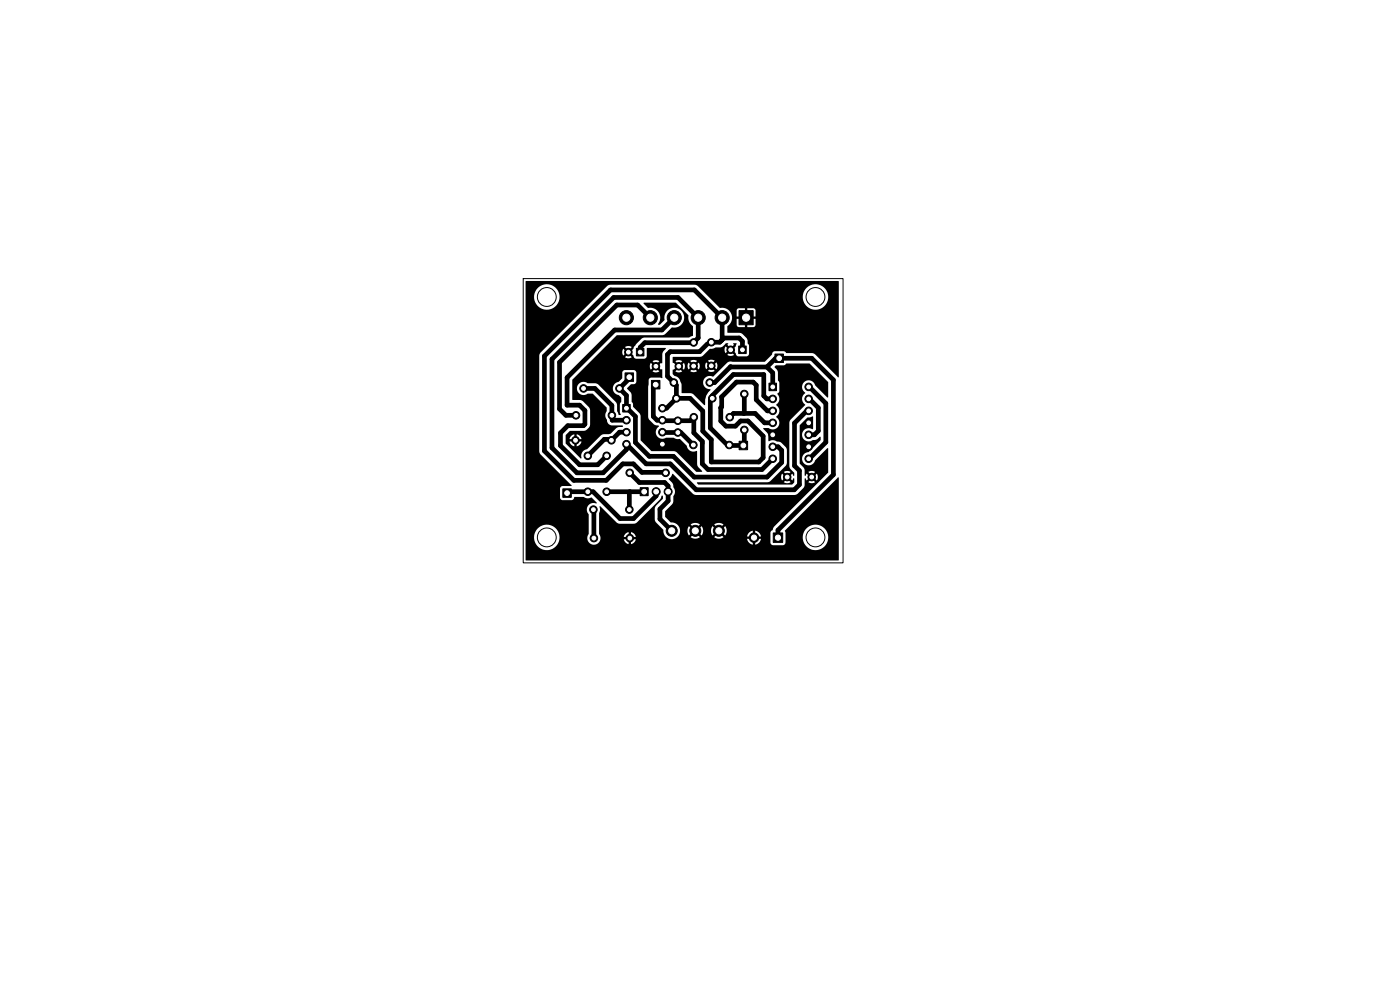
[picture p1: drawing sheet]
<svg xmlns="http://www.w3.org/2000/svg" width="297mm" height="210mm" viewBox="0 0 297 210" stroke-linecap="round" stroke-linejoin="round" font-family="sans-serif">
<g fill="none" stroke="#000" stroke-width=".21">
<path d="M111 59.1h67.9v60.3h-67.9z"/>
<circle cx="116" cy="63" r="2"/>
<circle cx="173" cy="63" r="2"/>
<circle cx="116" cy="114" r="2"/>
<circle cx="173" cy="114" r="2"/>
</g>
<g fill="#000" stroke="#000" stroke-width=".21">
<path d="M135 73.9h1.6v1.6h-1.6zM156.7 73.4h1.6v1.6h-1.6zM156.8 65.9h3v3h-3zM164.4 75.1h1.8v1.8h-1.8zM132.1 85.8h1.6v1.6h-1.6zM132.6 79.1h1.8v1.8h-1.8zM138.2 80.7h1.8v1.8h-1.8zM156.8 93.6h1.8v1.8h-1.8zM163.1 81.3h1.6v1.6h-1.6zM119.4 103.7h1.8v1.8h-1.8zM135.8 103.4h1.7v1.7h-1.7zM164 113.1h2v2h-2z"/>
<circle cx="132.9" cy="67.4" r=".76"/>
<circle cx="132.9" cy="67.4" r="1.5"/>
<circle cx="133.3" cy="74.7" r=".4"/>
<circle cx="133.3" cy="74.7" r=".8"/>
<circle cx="133.5" cy="80" r=".5"/>
<circle cx="135.8" cy="74.7" r=".4"/>
<circle cx="138" cy="67.4" r=".76"/>
<circle cx="138" cy="67.4" r="1.5"/>
<circle cx="139.1" cy="77.7" r=".8"/>
<circle cx="139.1" cy="77.7" r=".4"/>
<circle cx="143" cy="67.4" r=".76"/>
<circle cx="143" cy="67.4" r="1.5"/>
<circle cx="144" cy="77.7" r=".4"/>
<circle cx="144" cy="77.7" r=".8"/>
<circle cx="147.1" cy="72.6" r=".8"/>
<circle cx="147.1" cy="77.6" r=".8"/>
<circle cx="147.2" cy="72.7" r=".4"/>
<circle cx="147.2" cy="77.7" r=".4"/>
<circle cx="148.1" cy="67.4" r=".76"/>
<circle cx="148.1" cy="67.4" r="1.5"/>
<circle cx="150.9" cy="72.6" r=".8"/>
<circle cx="150.9" cy="77.6" r=".8"/>
<circle cx="150.9" cy="77.6" r=".4"/>
<circle cx="150.9" cy="72.6" r=".4"/>
<circle cx="153.2" cy="67.4" r=".76"/>
<circle cx="153.2" cy="67.4" r="1.5"/>
<circle cx="155" cy="74.2" r=".8"/>
<circle cx="155" cy="74.2" r=".4"/>
<circle cx="157.5" cy="74.2" r=".4"/>
<circle cx="158.3" cy="67.4" r=".76"/>
<circle cx="165.3" cy="76" r=".5"/>
<circle cx="122.1" cy="93.4" r=".4"/>
<circle cx="122.1" cy="93.4" r=".8"/>
<circle cx="122.2" cy="88.1" r=".8"/>
<circle cx="122.2" cy="88.1" r=".4"/>
<circle cx="123.8" cy="82.4" r=".4"/>
<circle cx="123.8" cy="82.4" r=".8"/>
<circle cx="124.7" cy="96.7" r=".8"/>
<circle cx="124.7" cy="96.7" r=".4"/>
<circle cx="128.7" cy="96.7" r=".8"/>
<circle cx="128.7" cy="96.7" r=".4"/>
<circle cx="129.7" cy="93.4" r=".4"/>
<circle cx="129.7" cy="93.4" r=".8"/>
<circle cx="129.8" cy="88.1" r=".8"/>
<circle cx="129.8" cy="88.1" r=".4"/>
<circle cx="131.4" cy="82.4" r=".4"/>
<circle cx="131.4" cy="82.4" r=".8"/>
<circle cx="132.9" cy="89.1" r=".8"/>
<circle cx="132.9" cy="94.2" r=".8"/>
<circle cx="132.9" cy="91.7" r=".8"/>
<circle cx="132.9" cy="89.1" r=".4"/>
<circle cx="132.9" cy="86.6" r=".4"/>
<circle cx="132.9" cy="94.2" r=".4"/>
<circle cx="132.9" cy="91.7" r=".4"/>
<circle cx="139.1" cy="81.6" r=".5"/>
<circle cx="140.5" cy="89.1" r=".8"/>
<circle cx="140.5" cy="94.2" r=".8"/>
<circle cx="140.5" cy="91.7" r=".8"/>
<circle cx="140.5" cy="86.6" r=".8"/>
<circle cx="140.5" cy="91.7" r=".4"/>
<circle cx="140.5" cy="94.2" r=".4"/>
<circle cx="140.5" cy="89.1" r=".4"/>
<circle cx="140.5" cy="86.6" r=".4"/>
<circle cx="142.9" cy="81.1" r=".8"/>
<circle cx="142.9" cy="81.1" r=".4"/>
<circle cx="143.5" cy="84.5" r=".4"/>
<circle cx="143.5" cy="84.5" r=".8"/>
<circle cx="143.8" cy="91.7" r=".8"/>
<circle cx="143.8" cy="89.2" r=".8"/>
<circle cx="143.8" cy="91.8" r=".4"/>
<circle cx="143.8" cy="89.3" r=".4"/>
<circle cx="147.1" cy="94.4" r=".8"/>
<circle cx="147.1" cy="94.4" r=".4"/>
<circle cx="147.2" cy="88.5" r=".4"/>
<circle cx="147.2" cy="88.5" r=".8"/>
<circle cx="150.6" cy="81.1" r=".8"/>
<circle cx="150.6" cy="81.1" r=".4"/>
<circle cx="151.1" cy="84.5" r=".4"/>
<circle cx="151.1" cy="84.5" r=".8"/>
<circle cx="154.7" cy="94.4" r=".8"/>
<circle cx="154.7" cy="94.4" r=".4"/>
<circle cx="154.8" cy="88.5" r=".4"/>
<circle cx="154.8" cy="88.5" r=".8"/>
<circle cx="157.7" cy="94.5" r=".5"/>
<circle cx="157.9" cy="83.6" r=".8"/>
<circle cx="157.9" cy="91.2" r=".8"/>
<circle cx="157.9" cy="91.2" r=".4"/>
<circle cx="157.9" cy="83.6" r=".4"/>
<circle cx="163.9" cy="92.2" r=".8"/>
<circle cx="163.9" cy="84.6" r=".8"/>
<circle cx="163.9" cy="87.2" r=".8"/>
<circle cx="163.9" cy="94.8" r=".8"/>
<circle cx="163.9" cy="97.3" r=".8"/>
<circle cx="163.9" cy="89.7" r=".8"/>
<circle cx="163.9" cy="84.6" r=".4"/>
<circle cx="163.9" cy="89.7" r=".4"/>
<circle cx="163.9" cy="92.2" r=".4"/>
<circle cx="163.9" cy="94.8" r=".4"/>
<circle cx="163.9" cy="82.1" r=".4"/>
<circle cx="163.9" cy="87.2" r=".4"/>
<circle cx="163.9" cy="97.3" r=".4"/>
<circle cx="171.6" cy="94.8" r=".8"/>
<circle cx="171.6" cy="92.2" r=".8"/>
<circle cx="171.6" cy="97.3" r=".8"/>
<circle cx="171.6" cy="87.2" r=".8"/>
<circle cx="171.6" cy="82.1" r=".8"/>
<circle cx="171.6" cy="84.6" r=".8"/>
<circle cx="171.6" cy="89.7" r=".8"/>
<circle cx="171.6" cy="87.2" r=".4"/>
<circle cx="171.6" cy="82.1" r=".4"/>
<circle cx="171.6" cy="94.8" r=".4"/>
<circle cx="171.6" cy="92.2" r=".4"/>
<circle cx="171.6" cy="89.7" r=".4"/>
<circle cx="171.6" cy="84.6" r=".4"/>
<circle cx="171.6" cy="97.3" r=".4"/>
<circle cx="120.3" cy="104.6" r=".5"/>
<circle cx="124.7" cy="104.3" r=".8"/>
<circle cx="124.7" cy="104.3" r=".4"/>
<circle cx="125.9" cy="108.1" r=".8"/>
<circle cx="125.9" cy="108.1" r=".4"/>
<circle cx="126" cy="114.1" r=".8"/>
<circle cx="126" cy="114.1" r=".4"/>
<circle cx="128.7" cy="104.3" r=".8"/>
<circle cx="128.7" cy="104.3" r=".4"/>
<circle cx="133.5" cy="108.1" r=".8"/>
<circle cx="133.5" cy="108.1" r=".4"/>
<circle cx="133.6" cy="100.3" r=".8"/>
<circle cx="133.6" cy="100.3" r=".4"/>
<circle cx="133.6" cy="114.1" r=".8"/>
<circle cx="133.6" cy="114.1" r=".4"/>
<circle cx="136.7" cy="104.3" r=".5"/>
<circle cx="139.2" cy="104.3" r=".85"/>
<circle cx="139.2" cy="104.3" r=".5"/>
<circle cx="141.2" cy="100.3" r=".8"/>
<circle cx="141.2" cy="100.3" r=".4"/>
<circle cx="141.7" cy="104.3" r=".85"/>
<circle cx="141.7" cy="104.3" r=".5"/>
<circle cx="142.5" cy="112.6" r="1.17"/>
<circle cx="142.5" cy="112.6" r=".65"/>
<circle cx="147.5" cy="112.6" r="1.17"/>
<circle cx="147.5" cy="112.6" r=".65"/>
<circle cx="152.5" cy="112.6" r="1.17"/>
<circle cx="152.5" cy="112.6" r=".65"/>
<circle cx="160" cy="114.1" r=".55"/>
<circle cx="160" cy="114.1" r="1"/>
<circle cx="165" cy="114.1" r=".55"/>
<circle cx="167" cy="101.2" r=".8"/>
<circle cx="167" cy="101.2" r=".4"/>
<circle cx="172.2" cy="101.2" r=".8"/>
<circle cx="172.2" cy="101.2" r=".4"/>
</g>
<g fill="none" stroke="#000" stroke-width="1">
<path d="M135.8 74.7v-1l1-1h10.3l1-1v-4.3l-4.3-4.3h-13.6l-13.1 13.1v18.8l5.3 5.3h5.6l4.9-4.9v-1.2l4.2 4.2h5.1l5.5 5.5h20.8l1.1-1.1v-3l-1-1v-9.1l2.5-2.5h.5M138 67.4l-2.7-2.7h-4.5l-12.1 12.1v9.9l1.4 1.4h2.1M143 67.4l-2.6 2.6h-10l-10.1 10.1v5.9h2.6l1.2 1.1v2.9l-.3 .3h-3.3l-1.6 1.5v2.7l4.1 4.1h3.8l1.9-1.9M150.1 73l-1.7 1.6h-6.2l-.6 .6v4.6l1.9 1.9v2.8M150.9 72.6h1.8l.9-.9h3.2l.7 .7v1.8M153.2 72.1v-4.7l-5.9-5.9h-17.8l-14 14v20.2l6.2 6.2h6.9l3.5-3.5h2.3l1.8 1.8 5 .1M155 74l.4 .3M162.7 77.8h-7.7l-3.4 3.3h-1M162.7 77.8l1.8-1.8h7.7l4.6 4.6v20.1l-11.8 11.8v1.6M162.7 77.8l1.2 1.3v3M123.8 82.4h2.4l3.6 3.6 .1 3.1h3M132.9 91.7h-1.5l-1.7 1.7-.2-.2h-1.3l-3.5 3.5"/>
<path d="M133.5 80v.3l-2.1 2.1 1.5 1.5v2.7l1.9 1.8v5.5l2.9 2.9h5.2l4.4 4.4h15.4l3.1-3.1v-2.6l-.7-.7h-1.2M139.1 81.6l-.5 .5v6.3l.8 .7 1.2 .2h5.8l.8-.8v3.3l1.8 1.8v4.8l1.2 1.2h11.4l2.3-2.3M140.5 91.7h3.9l2.7 2.7M143.5 84.5h2.9l2.7 2.7v4.3l1.8 1.8v4.7h10.1l.9-.9v-4.6l-3.2-3.2h-1.6l-1.1 1.1h-2l-1.1-1.1v-2.8M143.5 84.5l-2.1 2.1h-.9M152.9 86.5l.2-.2v-2.1l3.1-3.2h3.6l.6 .7v3.1l2.4 2.4h1.1M152.9 86.5h.1M154.8 88.5l.8-.8h4.6l2 2h1.7M157.9 83.6l-.1 4.1M163.9 84.6h-1.2l-.7-.6v-4.6h-6.4l-4.5 4.5v.6l-.4 .4v5.9l3.6 3.6 .5 .1h2.9l.2-.2v-3.1M171.6 82.1l3.6 3.5v8.2l-3.6 3.5M171.6 84.6l2 1.9v4.9l-.8 .8h-1.2"/>
<path d="M125.9 108.1l.1 6M128.7 104.3h7.9M133.6 100.3l2 2.1h5.4l.7 .7v3.2l-1.7 1.7v2.1l2.5 2.5M133.6 104.3l-.1 3.8M136.7 104.3h-.1M139.2 104.3v.9l-4.8 4.8h-2.9l-5.7-5.7h-5.2l-.3 .3"/>
</g>
<path d="M111.5 59.7h66.4v20.3l-5.3-5-5.8-.1-.6-.4-2.1 .1-.3 .6-1.6 1.5-7.6 .1-3.3 3.1a1.45 1.45 0 0 0-2.1 1 1.45 1.45 0 0 0 1.5 1.7l-.9 1.4-.2 .8v1l-.2 .2-2.4-2.4-.5-.2h-1.9v-1.8a2.29 2.29 0 0 0-1.5-1.9l-.4-.4v-.8l.9-.8 .4 .4-.7 .7 .3 .1 .6 .1 .5-.2-.7-.7 .4-.4 .7 .7 .2-.7h.5l.3 .7 .7-.7 .3 .3-.6 .8a1.29 1.29 0 0 0 1.4-.1l-.7-.7 .4-.3 .6 .7 .3-.8h1.1l.2 .7 .7-.7 .4 .4-.7 .7a1.28 1.28 0 0 0 1.4 0l-.7-.7 .4-.4 .7 .7 .1-.3 .1-.6-.2-.5-.7 .7-.4-.4 .7-.7a1.28 1.28 0 0 0-1.4 0l.7 .7-.4 .4-.7-.7-.2 .7h-1.1l-.3-.7-.6 .7-.4-.3 .7-.7-.7-.3-.8 .3 .7 .7-.3 .3-.7-.7-.3 .8h-.5l-.2-.7-.7 .7-.4-.4 .7-.7a1.28 1.28 0 0 0-1.4 0l.7 .7-.4 .4-.9-.8 .1-1.2h5.9l.4-.3 1.5-1.4h.6l.6-.3 1.3-.1 1-.8h.3l.1 .2-.2 .1 .7 .7-.4 .4-.7-.7a1.28 1.28 0 0 0 0 1.4l.7-.7 .4 .4-.6 .7a1.28 1.28 0 0 0 1.3 0l-.6-.7 .3-.4 1.1 1.4 2.1-.1 .3-.5v-1.8l-.3-.3-.2-1.1-1-1-.5-.2h-2.5l-.1-1.4a2.18 2.18 0 0 0 .3-3.4h1.7v1.3h1.3v.5h-1.3v1.4l.2 .3 1.5 .1v-1.3h.5v1.3h1.4l.3-.3 .1-1.5h-1.3v-.5h1.3v-1.3l-.3-.4h-1.5v1.3h-.5v-1.3h-1.3l-.4 .4h-1.7l-1-.5h-.9l-2.3-2.3h19.9v.3a2.71 2.71 0 0 0 4.2 1.9 2.71 2.71 0 0 0-.2-4.6 2.71 2.71 0 0 0-4 2.4h-19.9l-2.4-2.3-.6-.3h-18l-.6 .3-14.1 14.1-.3 .6v20.5l.3 .5 6.6 6.5-.1 .2h-2l-.3 .3-.1 2.1 .2 .4 .4 .2h1.8l.4-.2 .3-.5 2 .1a1.79 1.79 0 0 0 1.6 .1l1.1 1v.2a1.46 1.46 0 0 0-1.8 .5 1.46 1.46 0 0 0 .1 1.8v4.2a1.4 1.4 0 0 0 .8 2.2 1.4 1.4 0 0 0 1.7-1.6h5.9v.5h-1l.3 .6 .8 .4v-.9h.5v.9l.5-.3 .5-.7h-1v-.5h1l-.5-.7-.5-.3v.9h-.5v-.9l-.6 .3-.5 .7h-4.9l-.3-.7v-4.3l.2-.8-.1-.7h.2l3.7 3.6 3.6 .1 .4-.3 4.9-4.9 .5-.8 .1 .2v.5l-1.4 1.5-.3 .4v2.5l.3 .6 1.5 1.6a1.78 1.78 0 0 0 1.7 2 1.78 1.78 0 0 0 1.9-1.8h1.5l.4 1 .7-.8 .4 .4-.8 .7 .2 .2a1.66 1.66 0 0 0 1.8-.2l-.8-.7 .4-.4 .7 .8 .4-1h1.6l.4 1 .7-.8 .4 .4-.8 .7 .2 .2a1.66 1.66 0 0 0 1.8-.2l-.1-.1h6.1v.5h-1v.2l.4 .7 .8 .3v-1h.5v1a1.49 1.49 0 0 0 1.2-1.2h-.9v-.5h.9v-.2l-.4-.7-.8-.3v1h-.5v-1a1.49 1.49 0 0 0-1.2 1.2h-5.1l-.7-.6 .4-.4 .7 .8a1.66 1.66 0 0 0 0-2l-.7 .8-.4-.4 .8-.7-.2-.2a1.66 1.66 0 0 0-1.8 .2l.8 .7-.4 .4-.7-.8-.4 1h-1.6l-.4-1-.7 .8-.4-.4 .8-.7-.2-.2a1.66 1.66 0 0 0-1.8 .2l.8 .7-.4 .4-.7-.8-.4 1h-1.5v-.3a1.87 1.87 0 0 0-2-1.5l-1.2-1.2v-1.1l1.6-1.7 .2-1.6a1.52 1.52 0 0 0-.1-1.9l-.1-.8-.8-.9 .8-1.1 4.3 4.2 .4 .3h21.2l.6-.3 1.3-1.3 .3-1.9 .3 .4 .7-.7 .4 .4-.7 .7 .5 .2 .9-.2-.7-.7 .4-.4 .7 .7a1.28 1.28 0 0 0 0-1.4l-.7 .7-.4-.4 .7-.7-.9-.2-.5 .2 .7 .7-.4 .4-.7-.7-.3 .4-.2-1.5-.9-1.1v-8.1l1.6-1.6 1.1-.3 .1 .1v2.5l-.1 .1a1.42 1.42 0 0 0-1.9 .3 1.42 1.42 0 0 0 .1 1.9 1.42 1.42 0 0 0 1.9 .1h.7l.7-.6h.2v.7l-2.6 2.5a1.41 1.41 0 0 0-1.3 1.3 1.41 1.41 0 0 0 1.2 1.5 1.41 1.41 0 0 0 1.5-1.1l2.6-2.5h.2v5.2l-11.5 11.4-.3 .7-.4 .5v2.3l.4 .4h2.4l.3-.4v-1.2h3.7v.3a2.71 2.71 0 0 0 4.2 1.9 2.71 2.71 0 0 0-.2-4.6 2.71 2.71 0 0 0-4 2.4h-3.7l-.1-1.4 11.2-11.3h.2l.1 17.5-.2 .1h-66.2l-.1-4.9h1.8v.3a2.71 2.71 0 0 0 4.2 1.9 2.71 2.71 0 0 0-.2-4.6 2.71 2.71 0 0 0-4 2.4h-1.8v-51h1.8v.3a2.71 2.71 0 0 0 4.2 1.9 2.71 2.71 0 0 0-.2-4.6 2.71 2.71 0 0 0-4 2.4h-1.8zM136.6 64.2h6.7l2.7 2.7a2.43 2.43 0 0 0 1 2.3v2l-.8 .4h-9.7l-.4 .3-1.1 1.1-.6 1-.7 .7-.3-.4 .6-.7-.2-.1-.7-.1-.5 .2 .7 .7-.4 .4-.7-.7a1.28 1.28 0 0 0 0 1.4l.7-.7 .4 .4-.7 .7 .5 .2 .7-.1 .2-.1-.6-.7 .3-.4 .7 .7 .3 .6 2.1 .1 .4-.4 .1-1.9h3.9v.2l-.7 .9v2.1h-.3l-.7 .7-.3-.4 .7-.7a1.28 1.28 0 0 0-1.5 0l.7 .7-.3 .4-.7-.7-.2 .3v.6l.2 .5 .7-.7 .3 .4-.7 .7a1.28 1.28 0 0 0 1.5 0l-.7-.7 .3-.4 .7 .7h.3v1.8h-2.6l-.3 .3-.1 1.5v6.6l.3 .5 .9 .9 1 .3 .1 .1a1.43 1.43 0 0 0-.5 2 1.43 1.43 0 0 0 2 .5h1.6l.6 .2h.7l1.5 1.5a1.49 1.49 0 0 0 2.1 1.1l.1 2.9 .3 .5 .7 .8v.2h-1.2l-4.4-4.3-5.1-.1-2.3-2.3v-5.3l-.3-.5-1.3-1.3v-.7l-.3-.4-.1-1.7-.9-1.1 .8-.9h.8l.3-.3v-2.4l-.5-.3-2.1 .1-.3 .3v1.4l-.7 .7a1.43 1.43 0 0 0-1.3 1.4 1.43 1.43 0 0 0 1.3 1.4l.5 .6v.8l-.3 .6v1.6l.2 .5-.1 .1a.49 .49 0 0 1-.6-.6l-.2-2-3.9-3.8-.6-.3h-1.7a1.41 1.41 0 0 0-1.9 .2 1.41 1.41 0 0 0 .1 1.9 1.41 1.41 0 0 0 1.9 .1h1.1l2.9 2.9v.9a1.72 1.72 0 0 0 .1 1.9 1.1 1.1 0 0 0 1.2 1h2l.2 .2-1.3 .3-1.4 1.3-1.9 .3-3.1 3a1.51 1.51 0 0 0-1.2 1.9h-.1l-3.2-3.2v-.9h1.8v.6h-1l.2 .4 .3 .3 .5 .3v-1h.5v1l.2-.1 .6-.4 .3-.5h-1v-.6h1l-.2-.4-.3-.3-.6-.3v1h-.5v-1l-.5 .3-.5 .7h-.8v-.7l.9-1h3.1l.9-.7 .3-.6v-3.1l-.3-.6-1.4-1.4-2.1-.2v-4.3l9.5-9.4h9.6l.6-.3 1.5-1.3a2.12 2.12 0 0 0 2.5-2 2.12 2.12 0 0 0-2.3-2.2 2.12 2.12 0 0 0-1.9 2.6l-.9 1-.4-.1a2.15 2.15 0 0 0 .2-2.5 2.15 2.15 0 0 0-2.3-1l-1-.9zM155.5 72.9l.7-.1 .1 .1-.2 .6-.7 .7-.3-.4 .6-.7zM164.6 77.5h1.8l.4-.4h5l3.9 3.9v3.3h-.2l-2.6-2.5a1.44 1.44 0 0 0-2.2-.8 1.44 1.44 0 0 0 .1 2.4 1.53 1.53 0 0 0 0 2.5l-3.1 3.1-.2 .5-.1 9.4 .2 .5 .9 .9v.6h-.2l-.2-.4-.7 .7-.4-.4 .7-.7a1.28 1.28 0 0 0-1.4 0l.7 .7-.4 .4-.7-.7a1.28 1.28 0 0 0 0 1.4l.7-.7 .4 .4-.7 .7a1.29 1.29 0 0 0 1.4 0l-.7-.7 .4-.4 .7 .7 .2-.4h.2v.9l-.5 .4h-19.8l-.4-.3 .2-.2h14.8l.5-.2 3.4-3.3 .2-.4v-3.3l-1.3-1.3-.9-.2a1.7 1.7 0 0 0-1.7 0l-.1-1.5-1-1.2 .1-.1h1a1.46 1.46 0 0 0 2.1-.3 1.46 1.46 0 0 0-.4-2.1 1.53 1.53 0 0 0 0-2.5 1.55 1.55 0 0 0 .2-2.4l.4-.5v-1.8l-.3-.5v-1.9l-.7-.9z" fill="#000"/>
<g fill="#fff" stroke="#fff" stroke-width=".21">
<circle cx="139.1" cy="81.6" r=".5"/>
<circle cx="132.9" cy="86.6" r=".4"/>
<circle cx="132.9" cy="89.1" r=".4"/>
<circle cx="132.9" cy="91.7" r=".4"/>
<circle cx="132.9" cy="94.2" r=".4"/>
<circle cx="140.5" cy="94.2" r=".4"/>
<circle cx="140.5" cy="91.7" r=".4"/>
<circle cx="140.5" cy="89.1" r=".4"/>
<circle cx="140.5" cy="86.6" r=".4"/>
<circle cx="144" cy="77.7" r=".4"/>
<circle cx="141.2" cy="100.3" r=".4"/>
<circle cx="133.6" cy="100.3" r=".4"/>
<circle cx="163.9" cy="82.1" r=".4"/>
<circle cx="163.9" cy="84.6" r=".4"/>
<circle cx="163.9" cy="87.2" r=".4"/>
<circle cx="163.9" cy="89.7" r=".4"/>
<circle cx="163.9" cy="92.2" r=".4"/>
<circle cx="163.9" cy="94.8" r=".4"/>
<circle cx="163.9" cy="97.3" r=".4"/>
<circle cx="171.6" cy="97.3" r=".4"/>
<circle cx="171.6" cy="94.8" r=".4"/>
<circle cx="171.6" cy="92.2" r=".4"/>
<circle cx="171.6" cy="89.7" r=".4"/>
<circle cx="171.6" cy="87.2" r=".4"/>
<circle cx="171.6" cy="84.6" r=".4"/>
<circle cx="171.6" cy="82.1" r=".4"/>
<circle cx="147.2" cy="88.5" r=".4"/>
<circle cx="154.8" cy="88.5" r=".4"/>
<circle cx="131.4" cy="82.4" r=".4"/>
<circle cx="123.8" cy="82.4" r=".4"/>
<circle cx="157.9" cy="91.2" r=".4"/>
<circle cx="157.9" cy="83.6" r=".4"/>
<circle cx="120.3" cy="104.6" r=".5"/>
<circle cx="150.9" cy="72.6" r=".4"/>
<circle cx="150.9" cy="77.6" r=".4"/>
<circle cx="165" cy="114.1" r=".55"/>
<circle cx="160" cy="114.1" r=".55"/>
<circle cx="126" cy="114.1" r=".4"/>
<circle cx="133.6" cy="114.1" r=".4"/>
<circle cx="151.1" cy="84.5" r=".4"/>
<circle cx="143.5" cy="84.5" r=".4"/>
<circle cx="150.6" cy="81.1" r=".4"/>
<circle cx="142.9" cy="81.1" r=".4"/>
<circle cx="124.7" cy="96.7" r=".4"/>
<circle cx="124.7" cy="104.3" r=".4"/>
<circle cx="165.3" cy="76" r=".5"/>
<circle cx="157.7" cy="94.5" r=".5"/>
<circle cx="167" cy="101.2" r=".4"/>
<circle cx="128.7" cy="104.3" r=".4"/>
<circle cx="128.7" cy="96.7" r=".4"/>
<circle cx="136.7" cy="104.3" r=".5"/>
<circle cx="139.2" cy="104.3" r=".5"/>
<circle cx="141.7" cy="104.3" r=".5"/>
<circle cx="129.7" cy="93.4" r=".4"/>
<circle cx="122.1" cy="93.4" r=".4"/>
<circle cx="133.5" cy="80" r=".5"/>
<circle cx="172.2" cy="101.2" r=".4"/>
<circle cx="157.5" cy="74.2" r=".4"/>
<circle cx="155" cy="74.2" r=".4"/>
<circle cx="133.5" cy="108.1" r=".4"/>
<circle cx="125.9" cy="108.1" r=".4"/>
<circle cx="143.8" cy="89.3" r=".4"/>
<circle cx="143.8" cy="91.8" r=".4"/>
<circle cx="147.1" cy="94.4" r=".4"/>
<circle cx="154.7" cy="94.4" r=".4"/>
<circle cx="129.8" cy="88.1" r=".4"/>
<circle cx="122.2" cy="88.1" r=".4"/>
<circle cx="158.3" cy="67.4" r=".76"/>
<circle cx="153.2" cy="67.4" r=".76"/>
<circle cx="148.1" cy="67.4" r=".76"/>
<circle cx="143" cy="67.4" r=".76"/>
<circle cx="138" cy="67.4" r=".76"/>
<circle cx="132.9" cy="67.4" r=".76"/>
<circle cx="142.5" cy="112.6" r=".65"/>
<circle cx="147.5" cy="112.6" r=".65"/>
<circle cx="152.5" cy="112.6" r=".65"/>
<circle cx="139.1" cy="77.7" r=".4"/>
<circle cx="147.2" cy="77.7" r=".4"/>
<circle cx="147.2" cy="72.7" r=".4"/>
<circle cx="135.8" cy="74.7" r=".4"/>
<circle cx="133.3" cy="74.7" r=".4"/>
</g>
</svg>
